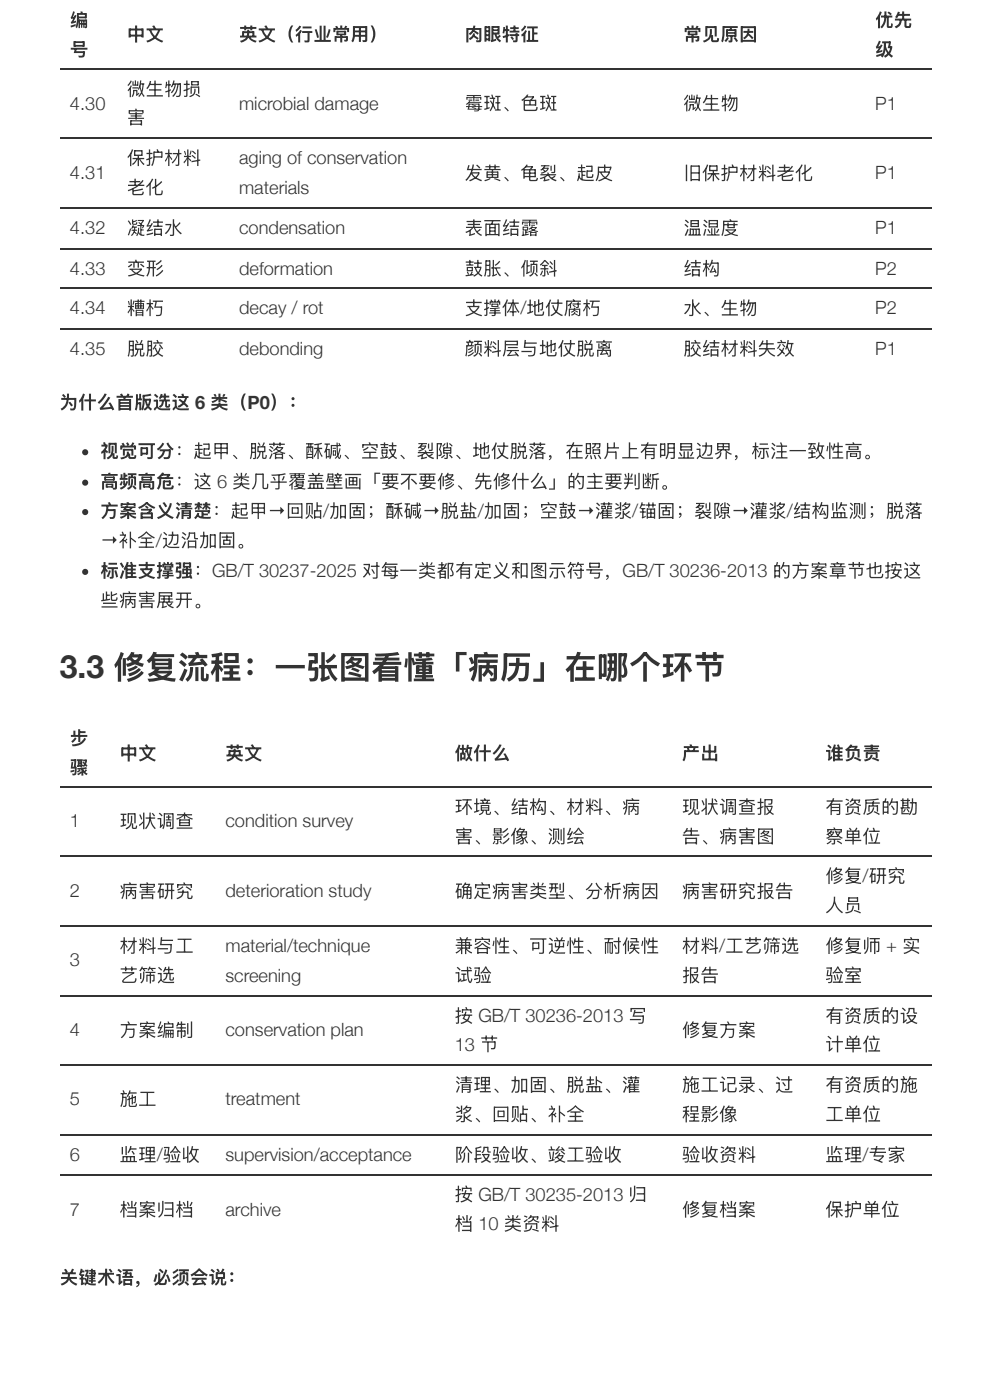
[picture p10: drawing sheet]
<svg xmlns="http://www.w3.org/2000/svg" width="210mm" height="297mm" viewBox="0 0 210 297" stroke-linecap="round" stroke-linejoin="round" font-family="sans-serif">
<defs><g id="words">
<text font-size="6.8" fill="#333" x="12.7" y="143.9">3.3 修复流程：一张图看懂「病历」在哪个环节</text>
<g font-size="3.9" fill="#333">
<text x="14.8" y="5.6">编</text>
<text x="185.7" y="5.6">优先</text>
<text x="14.8" y="11.8">号</text>
<text x="26.9" y="8.6">中文</text>
<text x="50.7" y="8.6">英文（行业常用）</text>
<text x="98.6" y="8.6">肉 眼特征</text>
<text x="145" y="8.6">常见原因</text>
<text x="185.7" y="11.8">级</text>
<text x="14.8" y="23.2">4.30</text>
<text x="26.9" y="20.2">微生物损</text>
<text x="50.7" y="23.2">microbial damage</text>
<text x="98.6" y="23.2">霉斑、色斑</text>
<text x="145" y="23.2">微生物</text>
<text x="185.7" y="23.2">P1</text>
<text x="26.9" y="26.2">害</text>
<text x="26.9" y="34.9">保护材料</text>
<text x="50.7" y="34.9">aging of conservation</text>
<text x="14.8" y="38.1">4.31</text>
<text x="26.9" y="41.1">老化</text>
<text x="50.7" y="41.1">materials</text>
<text x="98.6" y="38.1">发黄、龟裂、起皮</text>
<text x="145" y="38.1">旧保护材料老化</text>
<text x="185.7" y="38.1">P1</text>
<text x="14.8" y="49.7">4.32</text>
<text x="26.9" y="49.7">凝结水</text>
<text x="50.7" y="49.7">condensation</text>
<text x="98.6" y="49.7">表面结露</text>
<text x="145" y="49.7">温湿度</text>
<text x="185.7" y="49.7">P1</text>
<text x="14.8" y="58.3">4.33</text>
<text x="26.9" y="58.3">变形</text>
<text x="50.7" y="58.3">deformation</text>
<text x="98.6" y="58.3">鼓胀、倾斜</text>
<text x="145" y="58.3">结构</text>
<text x="185.7" y="58.3">P2</text>
<text x="14.8" y="66.7">4.34</text>
<text x="26.9" y="66.7">糟朽</text>
<text x="50.7" y="66.7">decay / rot</text>
<text x="98.6" y="66.7">支撑体/地仗腐朽</text>
<text x="145" y="66.7">水、生物</text>
<text x="185.7" y="66.7">P2</text>
<text x="14.8" y="75.3">4.35</text>
<text x="26.9" y="75.3">脱胶</text>
<text x="50.7" y="75.3">debonding</text>
<text x="98.6" y="75.3">颜料层与地仗脱离</text>
<text x="145" y="75.3">胶结材料失效</text>
<text x="185.7" y="75.3">P1</text>
<text x="12.7" y="86.7">为什么首版选这 6 类（P0）：</text>
<text x="21.3" y="97">视觉可分：起甲、脱落、酥碱、空鼓、裂隙、地仗脱落，在照片 上有明显边界，标注一致性高。</text>
<text x="21.3" y="103.5">高频高危：这 6 类几乎覆盖壁画「要不要修、先修什么」的主要判断。</text>
<text x="21.3" y="109.7">方案含义清楚：起甲→回贴/加固；酥碱→脱盐/加固；空鼓→灌浆/锚固；裂隙→灌浆/结构监测；脱落</text>
<text x="21.3" y="116">→补全/边沿加固。</text>
<text x="21.3" y="122.4">标准支撑强：GB/T 30237-2025 对每一类都有定义和图示符号，GB/T 30236-2013 的方案章节也按这</text>
<text x="21.3" y="128.6">些病害展开。</text>
<text x="14.8" y="157.9">步</text>
<text x="25.4" y="161.1">中文</text>
<text x="47.8" y="161.1">英文</text>
<text x="96.5" y="161.1">做什么</text>
<text x="144.7" y="161.1">产出</text>
<text x="175.1" y="161.1">谁负责</text>
<text x="14.8" y="164.1">骤</text>
<text x="96.5" y="172.5">环境、结构、材料、病</text>
<text x="144.7" y="172.5">现状调查报</text>
<text x="175.1" y="172.5">有资质的勘</text>
<text x="14.8" y="175.5">1</text>
<text x="25.4" y="175.5">现状调查</text>
<text x="47.8" y="175.5">condition survey</text>
<text x="96.5" y="178.8">害、影像、测绘</text>
<text x="144.7" y="178.8">告、病害图</text>
<text x="175.1" y="178.8">察单位</text>
<text x="14.8" y="190.4">2</text>
<text x="25.4" y="190.4">病害研究</text>
<text x="47.8" y="190.4">deterioration study</text>
<text x="96.5" y="190.4">确定病害类型、分析病因</text>
<text x="144.7" y="190.4">病害研究报告</text>
<text x="175.1" y="187.2">修复/研究</text>
<text x="175.1" y="193.4">人员</text>
<text x="25.4" y="202">材料与工</text>
<text x="47.8" y="202">material/technique</text>
<text x="96.5" y="202">兼容性、可逆性、耐候性</text>
<text x="144.7" y="202">材料/工艺筛选</text>
<text x="175.1" y="202">修复师 + 实</text>
<text x="14.8" y="205">3</text>
<text x="25.4" y="208.2">艺筛选</text>
<text x="47.8" y="208.2">screening</text>
<text x="96.5" y="208.2">试验</text>
<text x="144.7" y="208.2">报告</text>
<text x="175.1" y="208.2">验室</text>
<text x="14.8" y="219.9">4</text>
<text x="25.4" y="219.9">方案编制</text>
<text x="47.8" y="219.9">conservation plan</text>
<text x="96.5" y="216.8">按 GB/T 30236-2013 写</text>
<text x="144.7" y="219.9">修复方案</text>
<text x="175.1" y="216.8">有资质的设</text>
<text x="96.5" y="222.9">13 节</text>
<text x="175.1" y="222.9">计单位</text>
<text x="96.5" y="231.5">清理、加固、脱盐、灌</text>
<text x="144.7" y="231.5">施工记录、过</text>
<text x="175.1" y="231.5">有资质的施</text>
<text x="14.8" y="234.5">5</text>
<text x="25.4" y="234.5">施工</text>
<text x="47.8" y="234.5">treatment</text>
<text x="96.5" y="237.7">浆、回贴、补全</text>
<text x="144.7" y="237.7">程影像</text>
<text x="175.1" y="237.7">工单位</text>
<text x="14.8" y="246.3">6</text>
<text x="25.4" y="246.3">监理/验收</text>
<text x="47.8" y="246.3">supervision/acceptance</text>
<text x="96.5" y="246.3">阶段验收、竣工验收</text>
<text x="144.7" y="246.3">验收资料</text>
<text x="175.1" y="246.3">监理/专家</text>
<text x="14.8" y="257.9">7</text>
<text x="25.4" y="257.9">档案归档</text>
<text x="47.8" y="257.9">archive</text>
<text x="96.5" y="254.7">按 GB/T 30235-2013 归</text>
<text x="144.7" y="257.9">修复档案</text>
<text x="175.1" y="257.9">保护单位</text>
<text x="96.5" y="260.9">档 10 类资料</text>
<text x="12.7" y="272.3">关键术语，必须会说：</text>
</g>
</g></defs>
<g fill="none" stroke="#333" stroke-width=".22">
<path d="M12.7 14.7h185M12.7 29.4h185M12.7 44.2h185M12.7 52.8h185M12.7 61.2h185M12.7 69.8h185M12.7 167h185M12.7 181.7h185M12.7 196.5h185M12.7 211.4h185M12.7 226h185M12.7 240.8h185"/>
<path d="M12.7 249.2h185"/>
</g>
<g fill="#333">
<circle cx="18.1" cy="95.9" r=".65"/>
<circle cx="18.1" cy="102.4" r=".65"/>
<circle cx="18.1" cy="108.6" r=".65"/>
<circle cx="18.1" cy="121.3" r=".65"/>
</g>
<use href="#words"/>
</svg>
